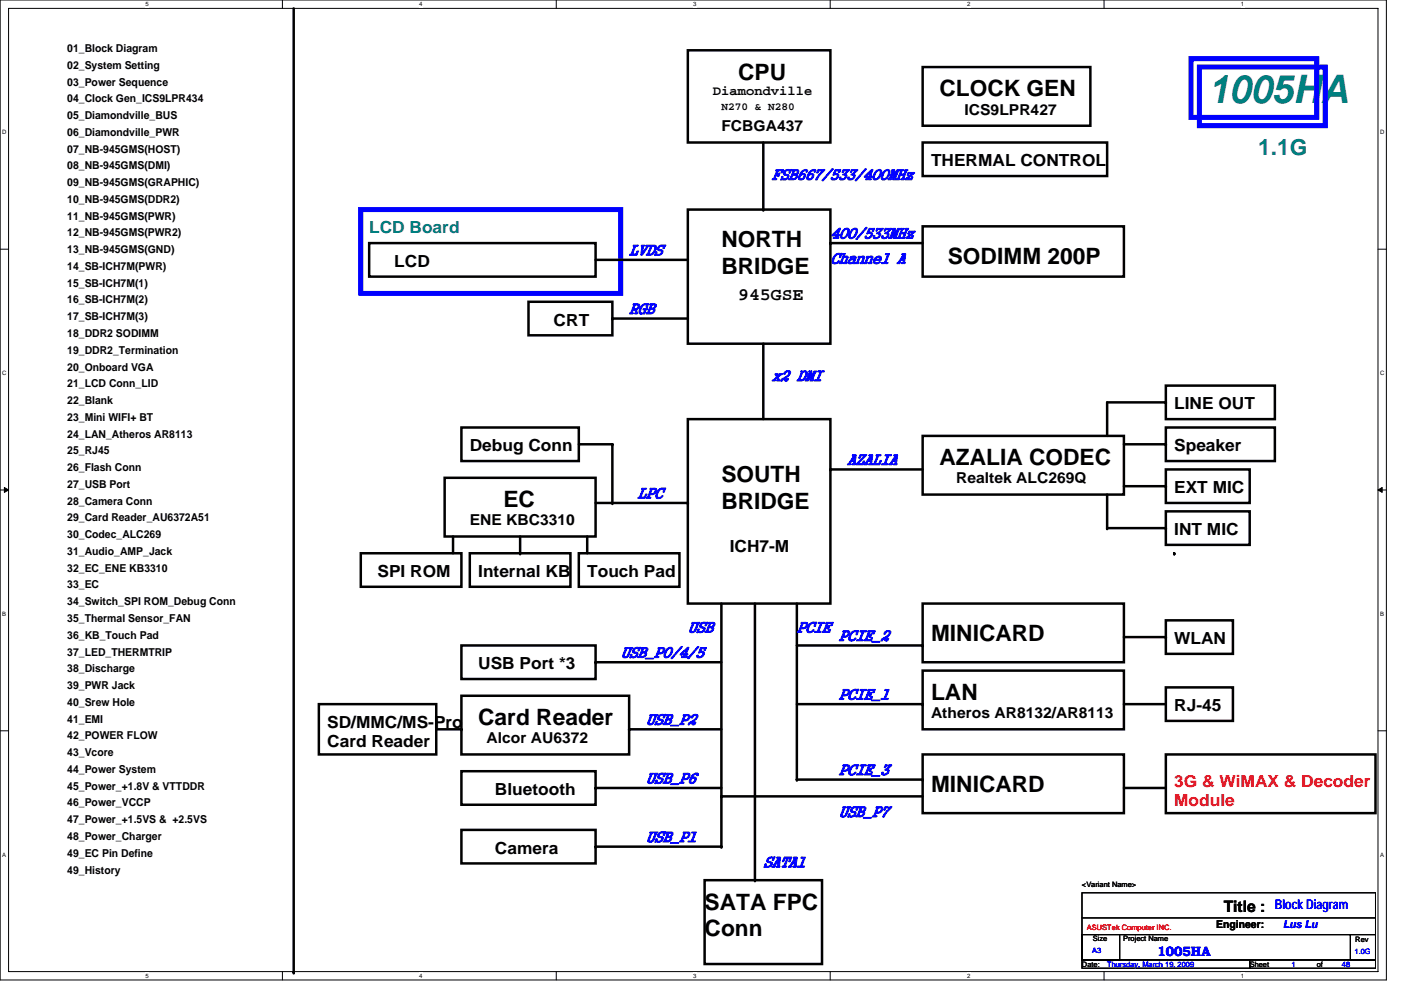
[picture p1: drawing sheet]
<svg xmlns="http://www.w3.org/2000/svg" width="297mm" height="210mm" viewBox="0 0 297 210" stroke-linecap="round" stroke-linejoin="round" font-family="sans-serif">
<defs><g id="words">
<text font-size="8.3" fill="#008080" x="256.1" y="21.8">1005HA</text>
<g font-size="4.8">
<text x="156.5" y="16.9">CPU</text>
<text x="199.2" y="20.4">CLOCK GEN</text>
<text x="152.9" y="52.5">NORTH</text>
<text x="152.9" y="58.1">BRIDGE</text>
<text x="201" y="56">SODIMM 200P</text>
<text x="199.2" y="98.7">AZALIA CODEC</text>
<text x="106.7" y="107.6">EC</text>
<text x="152.9" y="102.2">SOUTH</text>
<text x="152.9" y="107.9">BRIDGE</text>
<text x="197.4" y="136">MINICARD</text>
<text x="197.4" y="148.5">LAN</text>
<text x="101.4" y="153.8">Card Reader</text>
<text x="197.4" y="168">MINICARD</text>
<text x="149.4" y="192.9">SATA FPC</text>
<text x="149.4" y="198.5">Conn</text>
</g>
<text font-size="4.8" fill="#008080" x="266.7" y="32.9">1.1G</text>
<text font-size="3.7" x="156.5" y="63.6">945GSE</text>
<g font-size="3.5">
<text x="197.4" y="35.3">THERMAL CONTROL</text>
<text x="83.6" y="56.6">LCD</text>
<text x="117.4" y="69">CRT</text>
<text x="249" y="86.8">LINE OUT</text>
<text x="99.6" y="95.7">Debug Conn</text>
<text x="249" y="95.7">Speaker</text>
<text x="249" y="104.6">EXT MIC</text>
<text x="249" y="113.5">INT MIC</text>
<text x="154.7" y="117.1">ICH7-M</text>
<text x="80" y="122.4">SPI ROM</text>
<text x="101.4" y="122.4">Internal KB</text>
<text x="124.5" y="122.4">Touch Pad</text>
<text x="249" y="136.6">WLAN</text>
<text x="101.4" y="141.9">USB Port *3</text>
<text x="69.4" y="154.4">SD/MMC/MS-Pro</text>
<text x="249" y="150.8">RJ-45</text>
<text x="69.4" y="158.5">Card Reader</text>
<text x="104.9" y="168.6">Bluetooth</text>
<text x="104.9" y="181.1">Camera</text>
</g>
<text font-size="3.5" fill="#008080" x="78.3" y="49.5">LCD Board</text>
<g font-size="3.5" fill="#f00">
<text x="249" y="166.8">3G &amp; WiMAX &amp; Decoder</text>
<text x="249" y="171">Module</text>
</g>
<text font-size="3.4" x="259.5" y="193.4">Title :</text>
<g font-size="3.2">
<text x="152.9" y="27.9">FCBGA437</text>
<text x="204.5" y="24.3">ICS9LPR427</text>
<text x="202.7" y="102.5">Realtek ALC269Q</text>
<text x="99.6" y="111.4">ENE KBC3310</text>
<text x="197.4" y="152.3">Atheros AR8132/AR8113</text>
<text x="103.2" y="157.6">Alcor AU6372</text>
</g>
<g font-size="3.2" fill="#00f">
<text x="163.6" y="38.1">FSB667/533/400MHz</text>
<text x="176.1" y="50.6">400/533MHz</text>
<text x="133.4" y="54.1">LVDS</text>
<text x="176.1" y="55.9">Channel A</text>
<text x="133.4" y="66.6">RGB</text>
<text x="163.6" y="80.8">x2 DMI</text>
<text x="179.6" y="98.6">AZALIA</text>
<text x="135.2" y="105.7">LPC</text>
<text x="145.8" y="134.2">USB</text>
<text x="168.9" y="134.2">PCIE</text>
<text x="177.8" y="135.9">PCIE_2</text>
<text x="131.6" y="139.5">USB_P0/4/5</text>
<text x="177.8" y="148.4">PCIE_1</text>
<text x="136.9" y="153.7">USB_P2</text>
<text x="136.9" y="166.2">USB_P6</text>
<text x="177.8" y="164.4">PCIE_3</text>
<text x="177.8" y="173.3">USB_P7</text>
<text x="136.9" y="178.6">USB_P1</text>
<text x="161.8" y="183.9">SATA1</text>
</g>
<text font-size="2.8" x="151.2" y="20.1">Diamondville</text>
<g font-size="2.8" fill="#00f">
<text x="270.3" y="192.8">Block Diagram</text>
<text x="245.4" y="202.7">1005HA</text>
</g>
<g font-size="2.3">
<text x="14.3" y="11">01_Block Diagram</text>
<text x="14.3" y="14.6">02_System Setting</text>
<text x="14.3" y="21.7">04_Clock Gen_ICS9LPR434</text>
<text x="14.3" y="18.1">03_Power Sequence</text>
<text x="152.9" y="23.3">N270 &amp; N280</text>
<text x="14.3" y="25.3">05_Diamondville_BUS</text>
<text x="14.3" y="28.8">06_Diamondville_PWR</text>
<text x="14.3" y="32.4">07_NB-945GMS(HOST)</text>
<text x="14.3" y="35.9">08_NB-945GMS(DMI)</text>
<text x="14.3" y="39.5">09_NB-945GMS(GRAPHIC)</text>
<text x="14.3" y="46.6">11_NB-945GMS(PWR)</text>
<text x="14.3" y="43">10_NB-945GMS(DDR2)</text>
<text x="14.3" y="53.7">13_NB-945GMS(GND)</text>
<text x="14.3" y="50.1">12_NB-945GMS(PWR2)</text>
<text x="14.3" y="57.3">14_SB-ICH7M(PWR)</text>
<text x="14.3" y="64.4">16_SB-ICH7M(2)</text>
<text x="14.3" y="60.8">15_SB-ICH7M(1)</text>
<text x="14.3" y="71.5">18_DDR2 SODIMM</text>
<text x="14.3" y="67.9">17_SB-ICH7M(3)</text>
<text x="14.3" y="75">19_DDR2_Termination</text>
<text x="14.3" y="82.1">21_LCD Conn_LID</text>
<text x="14.3" y="78.6">20_Onboard VGA</text>
<text x="14.3" y="89.3">23_Mini WIFI+ BT</text>
<text x="14.3" y="85.7">22_Blank</text>
<text x="14.3" y="92.8">24_LAN_Atheros AR8113</text>
<text x="14.3" y="99.9">26_Flash Conn</text>
<text x="14.3" y="96.4">25_RJ45</text>
<text x="14.3" y="107">28_Camera Conn</text>
<text x="14.3" y="103.5">27_USB Port</text>
<text x="14.3" y="110.6">29_Card Reader_AU6372A51</text>
<text x="14.3" y="117.7">31_Audio_AMP_Jack</text>
<text x="14.3" y="114.2">30_Codec_ALC269</text>
<text x="14.3" y="124.8">33_EC</text>
<text x="14.3" y="121.3">32_EC_ENE KB3310</text>
<text x="14.3" y="131.9">35_Thermal Sensor_FAN</text>
<text x="14.3" y="128.4">34_Switch_SPI ROM_Debug Conn</text>
<text x="14.3" y="135.5">36_KB_Touch Pad</text>
<text x="14.3" y="142.6">38_Discharge</text>
<text x="14.3" y="139">37_LED_THERMTRIP</text>
<text x="14.3" y="149.7">40_Srew Hole</text>
<text x="14.3" y="146.2">39_PWR Jack</text>
<text x="14.3" y="153.3">41_EMI</text>
<text x="14.3" y="160.4">43_Vcore</text>
<text x="14.3" y="156.8">42_POWER FLOW</text>
<text x="14.3" y="167.5">45_Power_+1.8V &amp; VTTDDR</text>
<text x="14.3" y="163.9">44_Power System</text>
<text x="14.3" y="171">46_Power_VCCP</text>
<text x="14.3" y="178.2">48_Power_Charger</text>
<text x="14.3" y="174.6">47_Power_+1.5VS &amp; +2.5VS</text>
<text x="14.3" y="185.3">49_History</text>
<text x="14.3" y="181.7">49_EC Pin Define</text>
<text x="257.8" y="196.8">Engineer:</text>
</g>
<text font-size="2.3" fill="#00f" x="272.1" y="196.8">Lus Lu</text>
<g font-size="1.6">
<text x="229.4" y="188.1">&lt;Variant Name&gt;</text>
<text x="231.7" y="199.7">Size</text>
<text x="238.1" y="199.7">Project Name</text>
<text x="287.4" y="199.8">Rev</text>
<text x="229.4" y="205">Date:</text>
<text x="265" y="205">Sheet</text>
<text x="279.2" y="205">of</text>
</g>
<text font-size="1.6" fill="#f00" x="230.5" y="197.2">ASUSTek Computer INC.</text>
<g font-size="1.6" fill="#00f">
<text x="231.5" y="202.2">A3</text>
<text x="287.2" y="202.3">1.0G</text>
<text x="234.7" y="205">Thursday, March 19, 2009</text>
<text x="273.9" y="205">1</text>
<text x="284.5" y="205">48</text>
</g>
<g font-size="1.3">
<text x="30.8" y="1.3">5</text>
<text x="88.9" y="1.3">4</text>
<text x="147" y="1.3">3</text>
<text x="205" y="1.3">2</text>
<text x="263.1" y="1.3">1</text>
<text x=".5" y="28.4">D</text>
<text x="292.6" y="28.4">D</text>
<text x=".5" y="79.5">C</text>
<text x="292.6" y="79.5">C</text>
<text x=".5" y="130.6">B</text>
<text x="292.6" y="130.6">B</text>
<text x=".5" y="181.7">A</text>
<text x="292.6" y="181.7">A</text>
<text x="30.8" y="207.4">5</text>
<text x="88.9" y="207.4">4</text>
<text x="147" y="207.4">3</text>
<text x="205" y="207.4">2</text>
<text x="263.1" y="207.4">1</text>
</g>
</g></defs>
<path d="M0 0h293.9v207.9h-293.9zM1.8 1.8h290.4v204.3h-290.4z" fill="none" stroke="#000" stroke-width=".21"/>
<g fill="#fff">
<path d="M30.8 .2h.7v1.4h-.7z"/>
<path d="M30.8 206.3h.7v1.4h-.7z"/>
</g>
<path d="M59.9 0v1.8M59.9 206.1v1.8" fill="none" stroke="#000" stroke-width=".21"/>
<g fill="#fff">
<path d="M88.9 .2h.7v1.4h-.7z"/>
<path d="M88.9 206.3h.7v1.4h-.7z"/>
</g>
<path d="M117.9 0v1.8M117.9 206.1v1.8" fill="none" stroke="#000" stroke-width=".21"/>
<g fill="#fff">
<path d="M147 .2h.7v1.4h-.7z"/>
<path d="M147 206.3h.7v1.4h-.7z"/>
</g>
<path d="M176 0v1.8M176 206.1v1.8" fill="none" stroke="#000" stroke-width=".21"/>
<g fill="#fff">
<path d="M205 .2h.7v1.4h-.7z"/>
<path d="M205 206.3h.7v1.4h-.7z"/>
</g>
<path d="M234.1 0v1.8M234.1 206.1v1.8" fill="none" stroke="#000" stroke-width=".21"/>
<g fill="#fff">
<path d="M263.1 .2h.7v1.4h-.7z"/>
<path d="M263.1 206.3h.7v1.4h-.7z"/>
<path d="M.5 27.3h.9v1.4h-.9z"/>
<path d="M292.6 27.3h.9v1.4h-.9z"/>
<path d="M.5 78.4h.9v1.4h-.9z"/>
<path d="M292.6 78.4h.9v1.4h-.9z"/>
</g>
<path d="M0 52.9h1.8M292.2 52.9h1.7" fill="none" stroke="#000" stroke-width=".21"/>
<g fill="#fff">
<path d="M.5 129.5h.8v1.4h-.8z"/>
<path d="M292.6 129.5h.9v1.4h-.9z"/>
</g>
<path d="M0 103.9h1.8M292.2 103.9h1.7" fill="none" stroke="#000" stroke-width=".21"/>
<path d="M.9 103.4l.9 .5-.9 .5zM292.2 103.9l.8-.5v1z" fill="#000" stroke="#000" stroke-width=".21"/>
<g fill="#fff">
<path d="M.5 180.5h.8v1.4h-.8z"/>
<path d="M292.6 180.5h.9v1.4h-.9z"/>
</g>
<path d="M0 155h1.8M292.2 155h1.7M229.4 189.4h62.2v14.2h-62.2zM229.4 198.2h8v5.4h-8zM229.4 194.7h62.2M237.6 198.2h48.7M286.3 198.2h5.3v5.4h-5.3zM286.3 198.2h.1M291.6 194.7h.1M229.4 203.6h35.6v1.8h-35.6zM265 203.6h26.6v1.8h-26.6z" fill="none" stroke="#000" stroke-width=".21"/>
<path d="M252.5 12.4h26.7v12.5h-26.7zM254.3 14.2h26.7v12.5h-26.7zM76.5 44.4h55.1v17.8h-55.1z" fill="none" stroke="#00f" stroke-width="1.1"/>
<g fill="none" stroke="#000" stroke-width=".53">
<path d="M62.3 1.8v204.4M145.8 10.7h30.3v19.5h-30.3zM195.6 14.2h35.6v12.5h-35.6zM161.8 30.2v14.2M195.6 30.2h39.1v7.1h-39.1zM78.3 51.6h48v7.1h-48zM126.3 55.1h19.5M145.8 44.4h30.3v28.5h-30.3zM161.8 44.4h.1M176.1 51.6h.1M176.1 51.6h19.5M195.6 48h42.7v10.7h-42.7z"/>
<path d="M112.1 64h17.7v7.1h-17.7zM129.8 67.6h.1M129.8 67.6h16M161.8 72.9v16M97.8 90.7h24.9v7.1h-24.9zM122.7 94.2h7.1M129.8 94.2h.1M129.8 94.2v12.5M145.8 88.9h30.3v39.1h-30.3zM176.1 99.6h.1M176.1 99.6h19.5M195.6 92.5h42.7v12.4h-42.7z"/>
<path d="M238.3 94.2h8.9M247.2 99.6h17.8v7.1h-17.8zM247.2 90.7h23.1v7.1h-23.1zM247.2 81.8h23.1v7.1h-23.1zM247.2 85.3h.1M247.2 94.2h.1M247.2 85.3h-12.5v7.2M76.5 117.3h21.3v7.2h-21.3zM94.3 101.3h32v12.5h-32zM96.1 113.8v3.5M99.6 117.3h21.3v7.2h-21.3zM110.3 117.3h.1"/>
<path d="M110.3 113.8v3.5M122.7 117.3h21.4v7.2h-21.4zM124.5 113.8v3.5M126.3 106.7h19.5M129.8 106.7h.1M145.8 106.7h.1M234.7 112h.1M234.7 104.9v7.1M234.7 112h12.5M238.3 103.1h8.9M247.2 108.5h17.8v7.1h-17.8zM247.2 112h.1"/>
<path d="M247.2 103.1h.1M97.8 136.9h28.5v7.1h-28.5zM152.9 128v51.6M160.1 128v58.7M168.9 128v37.4M168.9 136.9h26.7M195.6 136.9h.1M195.6 128h42.7v12.5h-42.7zM238.3 135.1h8.9M247.2 131.6h14.2v7.1h-14.2zM247.2 135.1h.1M67.6 149.4h24.9v10.6h-24.9z"/>
<path d="M92.5 154.7h5.3M97.8 147.6h35.6v12.4h-35.6zM97.8 154.7h.1M126.3 140.5h.1M126.3 140.5h26.6M133.4 154.7h.1M133.4 154.7h19.5M168.9 149.4h26.7M195.6 149.4h.1M195.6 142.2h42.7v12.5h-42.7zM238.3 149.4h8.9M247.2 145.8h14.2v7.1h-14.2z"/>
<path d="M97.8 163.6h28.5v7.1h-28.5zM97.8 176h28.5v7.1h-28.5zM126.3 167.1h.1M126.3 179.6h.1M126.3 167.1h26.6M126.3 179.6h26.6M152.9 179.6h.1M152.9 168.9h.1M152.9 168.9h42.7M168.9 165.4h.1M168.9 165.4h26.7M195.6 165.4h.1"/>
<path d="M195.6 160h42.7v12.5h-42.7zM238.3 167.1h8.9M247.2 160h44.4v12.5h-44.4zM149.4 186.7h24.9v17.8h-24.9zM160.1 186.7h.1M62.3 206.2h.1"/>
</g>
<path d="M248.7 117.3a.26 .26 0 0 1 .5 0 .26 .26 0 0 1-.5 0zM248.7 117.3a.26 .26 0 0 1 .5 0 .26 .26 0 0 1-.5 0z" fill="#000"/>
<use href="#words"/>
</svg>
